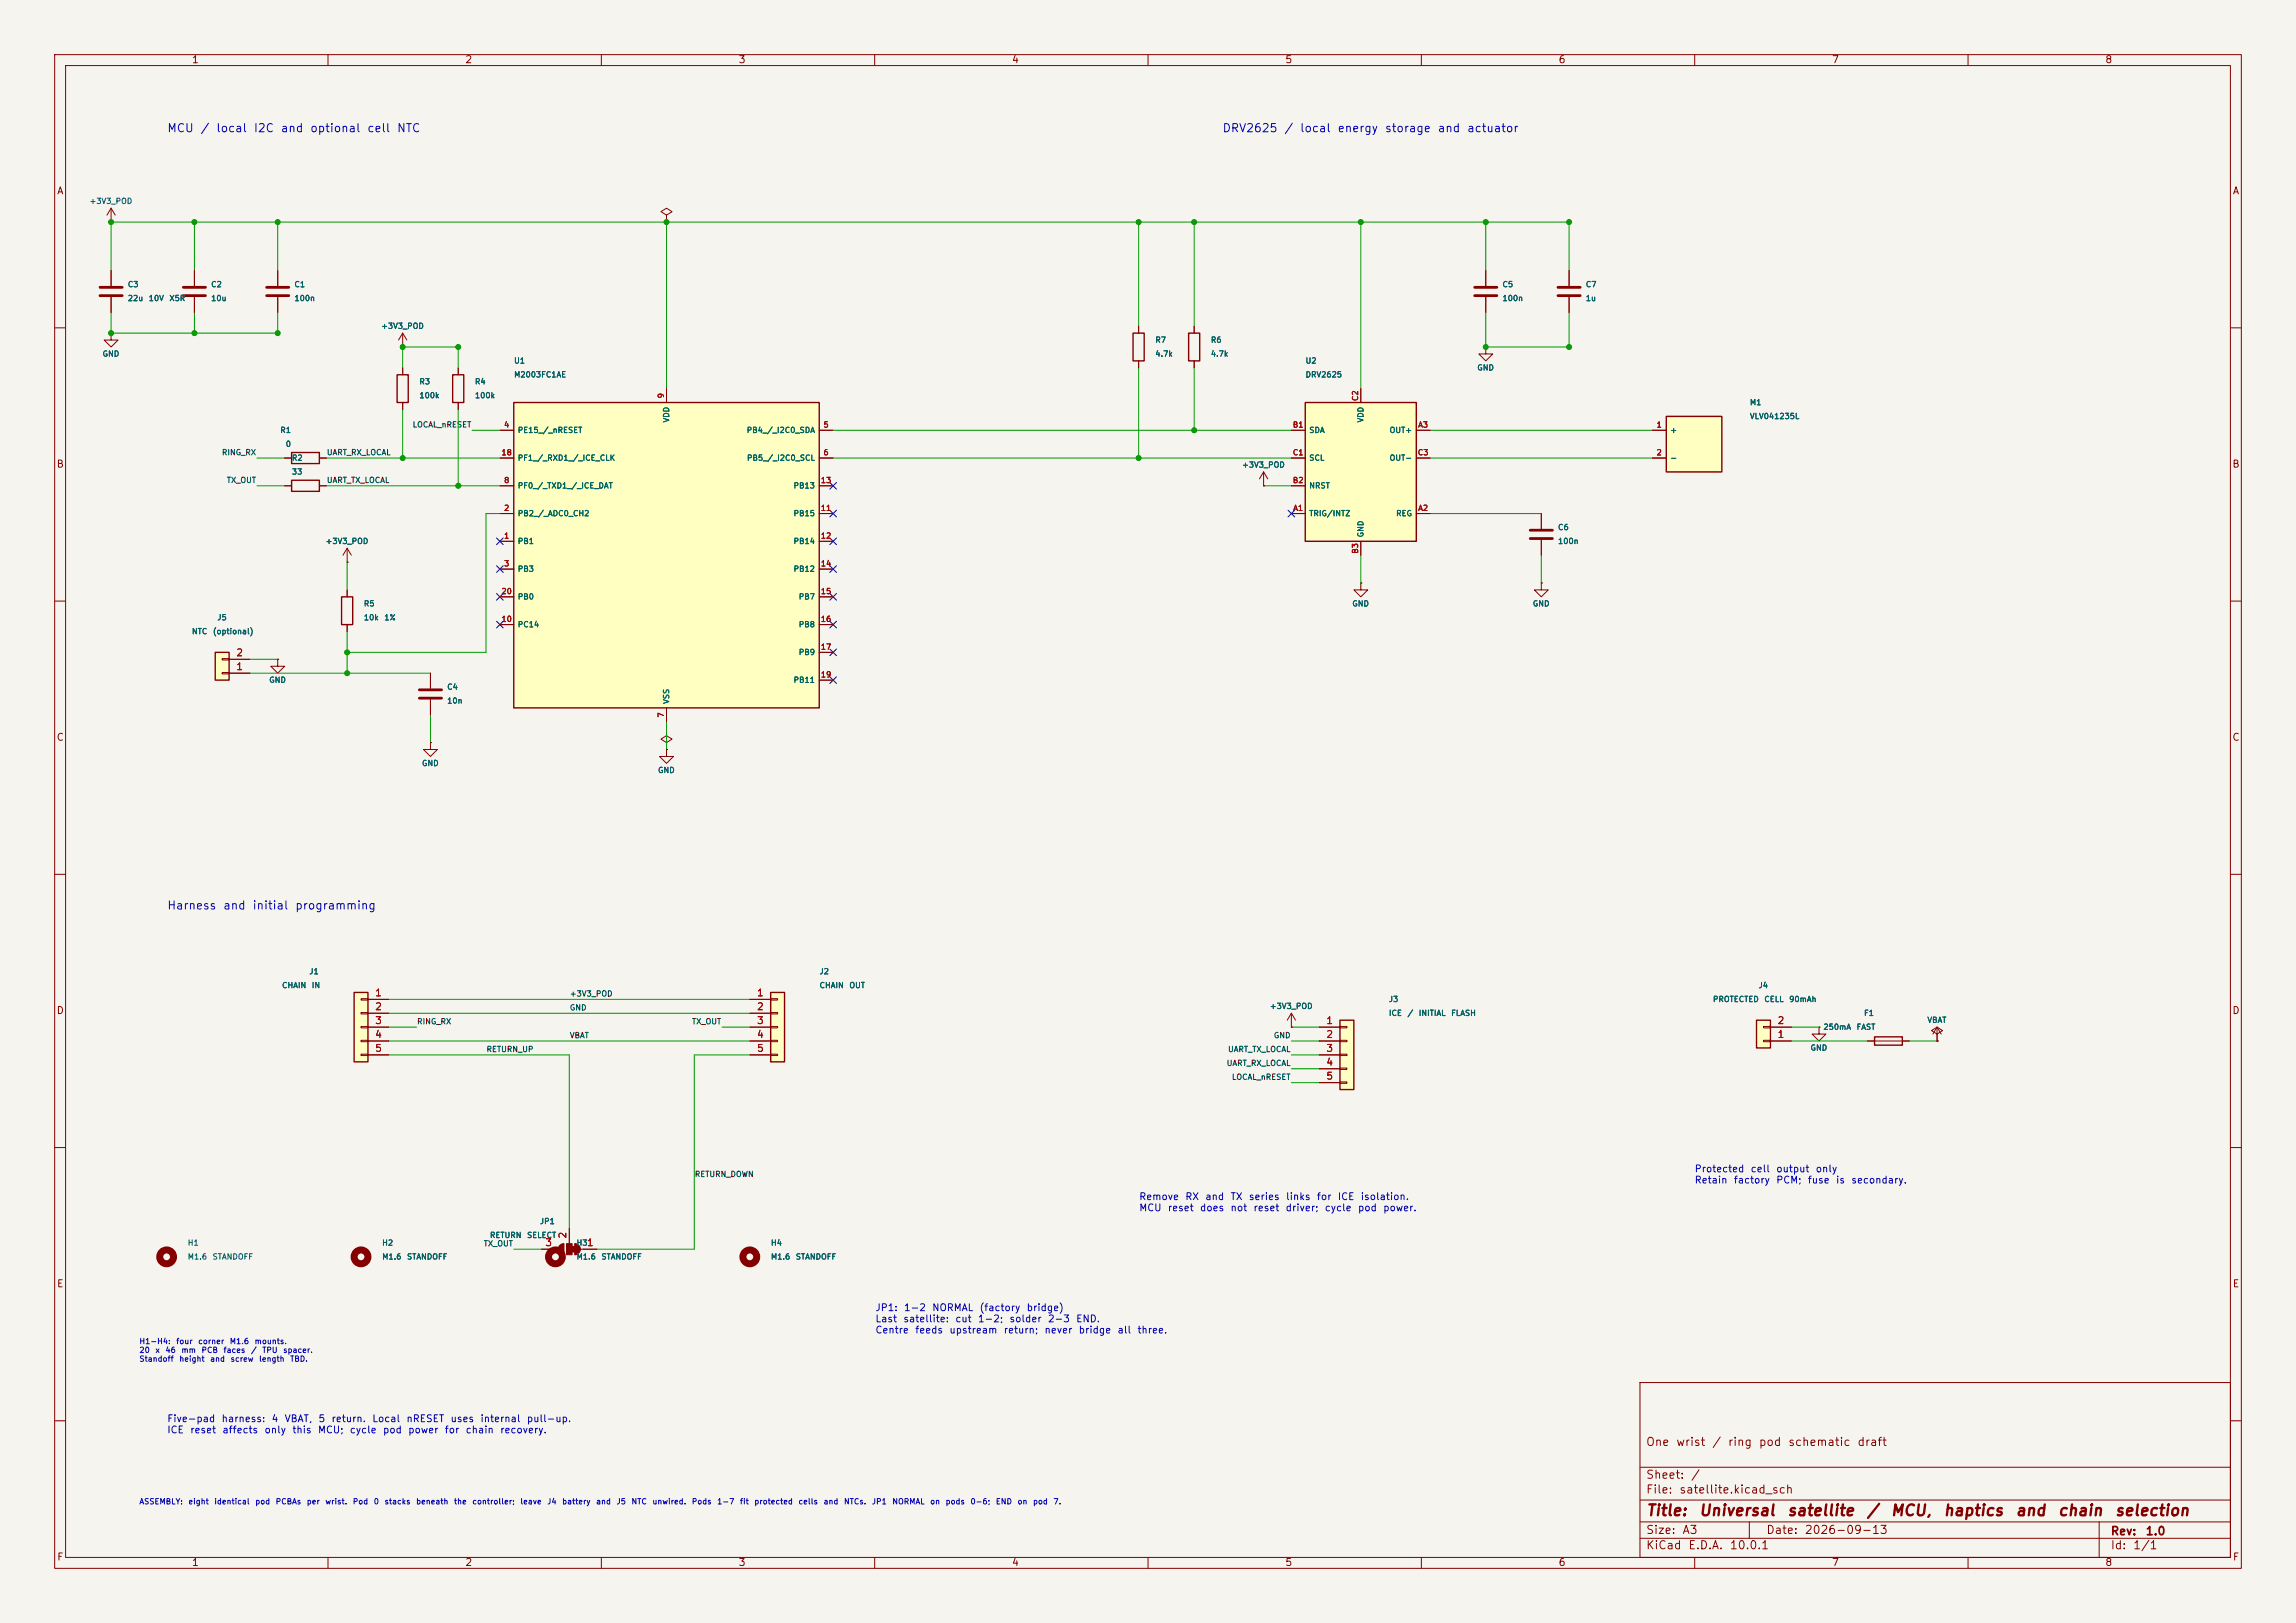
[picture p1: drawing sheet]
<svg xmlns="http://www.w3.org/2000/svg" width="420mm" height="297mm" viewBox="0 0 420 297" stroke-linecap="round" stroke-linejoin="round" font-family="sans-serif">
<defs><g id="words">
<g font-size="2" fill="#840000">
<text x="301" y="277.9">Title:</text>
<text x="310.6" y="277.9">Universal</text>
<text x="326.8" y="277.9">satellite</text>
<text x="341.3" y="277.9">/</text>
<text x="345.7" y="277.9">MCU,</text>
<text x="355.4" y="277.9">haptics</text>
<text x="368.6" y="277.9">and</text>
<text x="376.3" y="277.9">chain</text>
<text x="386.7" y="277.9">selection</text>
</g>
<g font-size="1.5" fill="#0000c2">
<text x="30.5" y="24.6">MCU</text>
<text x="36.6" y="24.6">/</text>
<text x="39.4" y="24.6">local</text>
<text x="46.3" y="24.6">I2C</text>
<text x="51.3" y="24.6">and</text>
<text x="56.6" y="24.6">optional</text>
<text x="67.1" y="24.6">cell</text>
<text x="72.5" y="24.6">NTC</text>
<text x="223.5" y="24.6">DRV2625</text>
<text x="234.8" y="24.6">/</text>
<text x="237.7" y="24.6">local</text>
<text x="244.6" y="24.6">energy</text>
<text x="253.2" y="24.6">storage</text>
<text x="262.9" y="24.6">and</text>
<text x="268.2" y="24.6">actuator</text>
<text x="30.5" y="166.8">Harness</text>
<text x="40.7" y="166.8">and</text>
<text x="46.1" y="166.8">initial</text>
<text x="53.9" y="166.8">programming</text>
</g>
<g font-size="1.5" fill="#840000">
<text x="301" y="265">One</text>
<text x="306.5" y="265">wrist</text>
<text x="313.1" y="265">/</text>
<text x="316" y="265">ring</text>
<text x="321.6" y="265">pod</text>
<text x="327" y="265">schematic</text>
<text x="339.6" y="265">draft</text>
<text x="301" y="273.7">File:</text>
<text x="301" y="271">Sheet:</text>
<text x="307.1" y="273.7">satellite.kicad_sch</text>
<text x="309.2" y="271">/</text>
<text x="301" y="281.1">Size:</text>
<text x="307.6" y="281.1">A3</text>
<text x="323" y="281.1">Date:</text>
<text x="330" y="281.1">2026-09-13</text>
<text x="386" y="281.3">Rev:</text>
<text x="392.4" y="281.3">1.0</text>
<text x="301" y="283.9">KiCad</text>
<text x="308.7" y="283.9">E.D.A.</text>
<text x="316.3" y="283.9">10.0.1</text>
<text x="386" y="283.9">Id:</text>
<text x="390.1" y="283.9">1/1</text>
</g>
<g font-size="1.3" fill="#840000">
<text x="35" y="11.9">1</text>
<text x="85" y="11.9">2</text>
<text x="135" y="11.9">3</text>
<text x="185" y="11.9">4</text>
<text x="235" y="11.9">5</text>
<text x="285" y="11.9">6</text>
<text x="335" y="11.9">7</text>
<text x="385" y="11.9">8</text>
<text x="10.3" y="35.9">A</text>
<text x="408.3" y="35.9">A</text>
<text x="10.3" y="85.9">B</text>
<text x="408.2" y="85.9">B</text>
<text x="10.3" y="135.9">C</text>
<text x="408.2" y="135.9">C</text>
<text x="10.3" y="185.9">D</text>
<text x="408.2" y="185.9">D</text>
<text x="10.3" y="235.9">E</text>
<text x="408.3" y="235.9">E</text>
<text x="10.3" y="285.9">F</text>
<text x="35" y="286.9">1</text>
<text x="85" y="286.9">2</text>
<text x="135" y="286.9">3</text>
<text x="185" y="286.9">4</text>
<text x="235" y="286.9">5</text>
<text x="285" y="286.9">6</text>
<text x="335" y="286.9">7</text>
<text x="385" y="286.9">8</text>
<text x="408.3" y="285.9">F</text>
</g>
<g font-size="1.3" fill="#a90000">
<text x="43.1" y="122.9">1</text>
<text x="43.1" y="120.4">2</text>
<text x="68.5" y="182.6">1</text>
<text x="68.5" y="185.2">2</text>
<text x="138.4" y="182.6">1</text>
<text x="138.4" y="185.2">2</text>
<text x="68.5" y="187.7">3</text>
<text x="68.5" y="190.2">4</text>
<text x="138.4" y="187.7">3</text>
<text x="138.4" y="190.2">4</text>
<text x="242.5" y="187.7">1</text>
<text x="242.5" y="190.2">2</text>
<text x="325" y="190.2">1</text>
<text x="325" y="187.7">2</text>
<text x="68.5" y="192.8">5</text>
<text x="138.4" y="192.8">5</text>
<text x="242.5" y="192.8">3</text>
<text x="242.5" y="195.3">4</text>
<text x="242.5" y="197.9">5</text>
<text x="103.9" y="226.8" transform="rotate(-90 103.9 226.8)">2</text>
<text x="99.6" y="228.3">3</text>
<text x="107.2" y="228.3">1</text>
</g>
<g font-size="1.3" fill="#0000c2">
<text x="309.9" y="214.8">Protected</text>
<text x="320.1" y="214.8">cell</text>
<text x="324.8" y="214.8">output</text>
<text x="332" y="214.8">only</text>
<text x="208.3" y="219.9">Remove</text>
<text x="208.3" y="222">MCU</text>
<text x="213.5" y="222">reset</text>
<text x="216.7" y="219.9">RX</text>
<text x="219.4" y="222">does</text>
<text x="220.4" y="219.9">and</text>
<text x="225" y="219.9">TX</text>
<text x="225" y="222">not</text>
<text x="228.3" y="219.9">series</text>
<text x="229.2" y="222">reset</text>
<text x="235.1" y="222">driver;</text>
<text x="235.1" y="219.9">links</text>
<text x="240.8" y="219.9">for</text>
<text x="242.2" y="222">cycle</text>
<text x="244.6" y="219.9">ICE</text>
<text x="248.3" y="222">pod</text>
<text x="248.8" y="219.9">isolation.</text>
<text x="252.9" y="222">power.</text>
<text x="309.9" y="216.9">Retain</text>
<text x="317" y="216.9">factory</text>
<text x="324.8" y="216.9">PCM;</text>
<text x="330.6" y="216.9">fuse</text>
<text x="335.7" y="216.9">is</text>
<text x="338.5" y="216.9">secondary.</text>
<text x="160" y="240.2">JP1:</text>
<text x="160" y="242.3">Last</text>
<text x="160" y="244.3">Centre</text>
<text x="165.1" y="242.3">satellite:</text>
<text x="165.2" y="240.2">1-2</text>
<text x="167.3" y="244.3">feeds</text>
<text x="170.4" y="240.2">NORMAL</text>
<text x="173.5" y="244.3">upstream</text>
<text x="174.6" y="242.3">cut</text>
<text x="178.8" y="242.3">1-2;</text>
<text x="179.1" y="240.2">(factory</text>
<text x="183.5" y="244.3">return;</text>
<text x="184.5" y="242.3">solder</text>
<text x="187.7" y="240.2">bridge)</text>
<text x="190.9" y="244.3">never</text>
<text x="191.6" y="242.3">2-3</text>
<text x="196.7" y="242.3">END.</text>
<text x="197.2" y="244.3">bridge</text>
<text x="204.3" y="244.3">all</text>
<text x="207.9" y="244.3">three.</text>
<text x="30.5" y="260.6">Five-pad</text>
<text x="30.5" y="262.6">ICE</text>
<text x="34.7" y="262.6">reset</text>
<text x="40.4" y="260.6">harness:</text>
<text x="40.6" y="262.6">affects</text>
<text x="48.3" y="262.6">only</text>
<text x="49.6" y="260.6">4</text>
<text x="52" y="260.6">VBAT,</text>
<text x="53.4" y="262.6">this</text>
<text x="58" y="262.6">MCU;</text>
<text x="58.1" y="260.6">5</text>
<text x="60.5" y="260.6">return.</text>
<text x="63.9" y="262.6">cycle</text>
<text x="68" y="260.6">Local</text>
<text x="69.9" y="262.6">pod</text>
<text x="74.2" y="260.6">nRESET</text>
<text x="74.6" y="262.6">power</text>
<text x="81.2" y="262.6">for</text>
<text x="82.3" y="260.6">uses</text>
<text x="85.1" y="262.6">chain</text>
<text x="87.8" y="260.6">internal</text>
<text x="91.4" y="262.6">recovery.</text>
<text x="96.3" y="260.6">pull-up.</text>
</g>
<g font-size="1" fill="#006464">
<text x="16.3" y="37.6">+3V3_POD</text>
<text x="23.3" y="52.8">C3</text>
<text x="38.5" y="52.8">C2</text>
<text x="53.8" y="52.8">C1</text>
<text x="274.7" y="52.8">C5</text>
<text x="290" y="52.8">C7</text>
<text x="23.3" y="55.3">22u</text>
<text x="27.1" y="55.3">10V</text>
<text x="30.9" y="55.3">X5R</text>
<text x="38.5" y="55.3">10u</text>
<text x="53.8" y="55.3">100n</text>
<text x="274.7" y="55.3">100n</text>
<text x="290" y="55.3">1u</text>
<text x="18.7" y="65.5">GND</text>
<text x="69.6" y="60.4">+3V3_POD</text>
<text x="211.2" y="65.5">4.7k</text>
<text x="211.2" y="63">R7</text>
<text x="221.4" y="65.5">4.7k</text>
<text x="221.4" y="63">R6</text>
<text x="76.6" y="70.6">R3</text>
<text x="86.8" y="70.6">R4</text>
<text x="93.9" y="69.3">M2003FC1AE</text>
<text x="93.9" y="66.8">U1</text>
<text x="238.7" y="69.3">DRV2625</text>
<text x="238.7" y="66.8">U2</text>
<text x="270.1" y="68">GND</text>
<text x="76.6" y="73.1">100k</text>
<text x="86.8" y="73.1">100k</text>
<text x="122.6" y="77.4" transform="rotate(-90 122.6 77.4)">VDD</text>
<text x="249.6" y="77.4" transform="rotate(-90 249.6 77.4)">VDD</text>
<text x="320" y="74.4">M1</text>
<text x="320" y="76.9">VLV041235L</text>
<text x="51.2" y="79.5">R1</text>
<text x="52.2" y="82">0</text>
<text x="94.6" y="79.5">PE15_/_nRESET</text>
<text x="136.5" y="79.5">PB4_/_I2C0_SDA</text>
<text x="239.4" y="79.5">SDA</text>
<text x="254.1" y="79.5">OUT+</text>
<text x="305.4" y="79.5">+</text>
<text x="53.3" y="84.5">R2</text>
<text x="53.3" y="87.1">33</text>
<text x="94.6" y="89.6">PF0_/_TXD1_/_ICE_DAT</text>
<text x="94.6" y="84.5">PF1_/_RXD1_/_ICE_CLK</text>
<text x="136.5" y="84.5">PB5_/_I2C0_SCL</text>
<text x="145.1" y="89.6">PB13</text>
<text x="227.1" y="85.8">+3V3_POD</text>
<text x="239.4" y="89.6">NRST</text>
<text x="239.4" y="84.5">SCL</text>
<text x="254.1" y="84.5">OUT-</text>
<text x="305.4" y="84.5">-</text>
<text x="94.6" y="94.7">PB2_/_ADC0_CH2</text>
<text x="145.1" y="94.7">PB15</text>
<text x="239.4" y="94.7">TRIG/INTZ</text>
<text x="255.3" y="94.7">REG</text>
<text x="59.5" y="99.8">+3V3_POD</text>
<text x="94.6" y="99.8">PB1</text>
<text x="145.1" y="99.8">PB14</text>
<text x="249.6" y="98.4" transform="rotate(-90 249.6 98.4)">GND</text>
<text x="284.9" y="97.2">C6</text>
<text x="284.9" y="99.8">100n</text>
<text x="94.6" y="104.9">PB3</text>
<text x="145.1" y="104.9">PB12</text>
<text x="39.7" y="113.8">J5</text>
<text x="66.5" y="113.8">10k</text>
<text x="66.5" y="111.2">R5</text>
<text x="70.2" y="113.8">1%</text>
<text x="94.6" y="109.9">PB0</text>
<text x="146" y="109.9">PB7</text>
<text x="247.3" y="111.2">GND</text>
<text x="280.3" y="111.2">GND</text>
<text x="35" y="116.3">NTC</text>
<text x="38.8" y="116.3">(optional)</text>
<text x="94.6" y="115">PC14</text>
<text x="146" y="115">PB8</text>
<text x="49.1" y="125.2">GND</text>
<text x="145.1" y="125.2">PB11</text>
<text x="146" y="120.1">PB9</text>
<text x="81.7" y="126.5">C4</text>
<text x="81.7" y="129">10n</text>
<text x="122.6" y="128.9" transform="rotate(-90 122.6 128.9)">VSS</text>
<text x="77.1" y="140.4">GND</text>
<text x="120.3" y="141.7">GND</text>
<text x="56.5" y="178.5">J1</text>
<text x="149.8" y="178.5">J2</text>
<text x="51.5" y="181.1">CHAIN</text>
<text x="56.9" y="181.1">IN</text>
<text x="149.8" y="181.1">CHAIN</text>
<text x="155.3" y="181.1">OUT</text>
<text x="232.2" y="184.9">+3V3_POD</text>
<text x="254" y="183.6">J3</text>
<text x="313.2" y="183.6">PROTECTED</text>
<text x="321.6" y="181.1">J4</text>
<text x="322.6" y="183.6">CELL</text>
<text x="327.2" y="183.6">90mAh</text>
<text x="254" y="186.1">ICE</text>
<text x="257.4" y="186.1">/</text>
<text x="259.4" y="186.1">INITIAL</text>
<text x="265.3" y="186.1">FLASH</text>
<text x="333.4" y="188.7">250mA</text>
<text x="339.5" y="188.7">FAST</text>
<text x="340.9" y="186.1">F1</text>
<text x="352.5" y="187.4">VBAT</text>
<text x="331.1" y="192.5">GND</text>
<text x="89.5" y="226.8">RETURN</text>
<text x="96.3" y="226.8">SELECT</text>
<text x="98.7" y="224.2">JP1</text>
<text x="34.2" y="228.2">H1</text>
<text x="34.2" y="230.7">M1.6</text>
<text x="38.8" y="230.7">STANDOFF</text>
<text x="69.8" y="228.2">H2</text>
<text x="69.8" y="230.7">M1.6</text>
<text x="74.4" y="230.7">STANDOFF</text>
<text x="105.4" y="228.2">H3</text>
<text x="105.4" y="230.7">M1.6</text>
<text x="109.9" y="230.7">STANDOFF</text>
<text x="140.9" y="228.2">H4</text>
<text x="140.9" y="230.7">M1.6</text>
<text x="145.5" y="230.7">STANDOFF</text>
</g>
<g font-size="1" fill="#a90000">
<text x="121.7" y="73" transform="rotate(-90 121.7 73)">9</text>
<text x="248.7" y="73.5" transform="rotate(-90 248.7 73.5)">C2</text>
<text x="91.6" y="83.6">18</text>
<text x="92.1" y="78.5">4</text>
<text x="150.5" y="78.5">5</text>
<text x="150.5" y="83.6">6</text>
<text x="236.4" y="78.5">B1</text>
<text x="236.4" y="83.6">C1</text>
<text x="259.2" y="83.6">C3</text>
<text x="259.3" y="78.5">A3</text>
<text x="302.9" y="78.5">1</text>
<text x="302.9" y="83.6">2</text>
<text x="92.1" y="88.6">8</text>
<text x="150" y="88.6">13</text>
<text x="236.4" y="88.6">B2</text>
<text x="92.1" y="93.7">2</text>
<text x="150" y="93.7">11</text>
<text x="236.5" y="93.7">A1</text>
<text x="259.3" y="93.7">A2</text>
<text x="92.1" y="98.8">1</text>
<text x="150" y="98.8">12</text>
<text x="248.7" y="101.4" transform="rotate(-90 248.7 101.4)">B3</text>
<text x="92.1" y="103.9">3</text>
<text x="150" y="103.9">14</text>
<text x="91.6" y="109">20</text>
<text x="150" y="109">15</text>
<text x="91.6" y="114">10</text>
<text x="150" y="114">16</text>
<text x="150" y="119.1">17</text>
<text x="150" y="124.2">19</text>
<text x="121.7" y="131.4" transform="rotate(-90 121.7 131.4)">7</text>
</g>
<g font-size="1" fill="#0f0f0f">
<text x="40.5" y="83.5">RING_RX</text>
<text x="59.7" y="83.5">UART_RX_LOCAL</text>
<text x="75.4" y="78.5">LOCAL_nRESET</text>
<text x="41.4" y="88.6">TX_OUT</text>
<text x="59.7" y="88.6">UART_TX_LOCAL</text>
<text x="104.1" y="185.1">GND</text>
<text x="104.1" y="182.6">+3V3_POD</text>
<text x="76.2" y="187.7">RING_RX</text>
<text x="104.1" y="190.2">VBAT</text>
<text x="126.5" y="187.7">TX_OUT</text>
<text x="232.9" y="190.2">GND</text>
<text x="88.9" y="192.8">RETURN_UP</text>
<text x="224.3" y="195.3">UART_RX_LOCAL</text>
<text x="224.5" y="192.8">UART_TX_LOCAL</text>
<text x="225.2" y="197.8">LOCAL_nRESET</text>
<text x="127" y="215.6">RETURN_DOWN</text>
<text x="88.4" y="228.3">TX_OUT</text>
</g>
<g font-size="1" fill="#0000c2">
<text x="25.4" y="246.2">H1-H4:</text>
<text x="25.4" y="247.8">20</text>
<text x="25.4" y="249.4">Standoff</text>
<text x="28.3" y="247.8">x</text>
<text x="30.2" y="247.8">46</text>
<text x="32.1" y="246.2">four</text>
<text x="32.7" y="249.4">height</text>
<text x="33.1" y="247.8">mm</text>
<text x="36.2" y="246.2">corner</text>
<text x="36.8" y="247.8">PCB</text>
<text x="38.3" y="249.4">and</text>
<text x="40.8" y="247.8">faces</text>
<text x="41.9" y="246.2">M1.6</text>
<text x="42.1" y="249.4">screw</text>
<text x="45.8" y="247.8">/</text>
<text x="46.5" y="246.2">mounts.</text>
<text x="47.3" y="249.4">length</text>
<text x="47.9" y="247.8">TPU</text>
<text x="51.7" y="247.8">spacer.</text>
<text x="53" y="249.4">TBD.</text>
<text x="25.4" y="275.5">ASSEMBLY:</text>
<text x="34.4" y="275.5">eight</text>
<text x="39.1" y="275.5">identical</text>
<text x="46.6" y="275.5">pod</text>
<text x="50.3" y="275.5">PCBAs</text>
<text x="56" y="275.5">per</text>
<text x="59.4" y="275.5">wrist.</text>
<text x="64.4" y="275.5">Pod</text>
<text x="68.3" y="275.5">0</text>
<text x="70.2" y="275.5">stacks</text>
<text x="76" y="275.5">beneath</text>
<text x="82.9" y="275.5">the</text>
<text x="86.3" y="275.5">controller;</text>
<text x="95.1" y="275.5">leave</text>
<text x="100" y="275.5">J4</text>
<text x="102.7" y="275.5">battery</text>
<text x="108.9" y="275.5">and</text>
<text x="112.7" y="275.5">J5</text>
<text x="115.4" y="275.5">NTC</text>
<text x="119.2" y="275.5">unwired.</text>
<text x="126.4" y="275.5">Pods</text>
<text x="131.1" y="275.5">1-7</text>
<text x="135.2" y="275.5">fit</text>
<text x="137.9" y="275.5">protected</text>
<text x="146" y="275.5">cells</text>
<text x="150.5" y="275.5">and</text>
<text x="154.3" y="275.5">NTCs.</text>
<text x="159.4" y="275.5">JP1</text>
<text x="163.1" y="275.5">NORMAL</text>
<text x="170" y="275.5">on</text>
<text x="172.9" y="275.5">pods</text>
<text x="177.4" y="275.5">0-6;</text>
<text x="182.1" y="275.5">END</text>
<text x="186" y="275.5">on</text>
<text x="188.9" y="275.5">pod</text>
<text x="192.6" y="275.5">7.</text>
</g>
</g></defs>
<path d="M0 0h420v297h-420z" fill="#f5f4ef" stroke="#f5f4ef" stroke-width=".18"/>
<g fill="none" stroke="#840000" stroke-width=".18">
<path d="M10 10h400v277h-400zM12 12h396v273h-396zM60 10v2M110 10v2M160 10v2M210 10v2M260 10v2M310 10v2M360 10v2M20.3 38.1l-.7 1.3M20.3 38.1l.8 1.3M20.3 38.1v2.5"/>
<path d="M20.3 40.6h.1M35.6 49.5v2.8M35.6 54.4v2.8M10 60h2M73.7 63.5h.1M73.7 61l-.8 1.2M73.7 61l.7 1.2M73.7 61v2.5M73.7 67.3v1.3M73.7 73.7v1.2M408 60h2M10 110h2"/>
<path d="M63.5 102.9h.1M63.5 100.3l-.8 1.3M63.5 100.3l.8 1.3M63.5 100.3v2.6M408 110h2M78.7 123.2v2.8M78.7 128v2.8M121.9 137.2v1.2h1.3l-1.3 1.3-1.3-1.3h1.3M121.9 137.2h.1M10 160h2M408 160h2M354.3 190.5h.1"/>
<path d="M354.3 188l-.7 1.2M354.3 188l.8 1.2M354.3 188v2.5M10 210h2M408 210h2M300 253h108v32h-108zM10 260h2M300 278.5h108M300 274.5h108M300 268.5h108M320 278.5v3M384 278.5v6.5"/>
<path d="M408 260h2M60 285v2M110 285v2M160 285v2M210 285v2M260 285v2M300 281.5h108M310 285v2M360 285v2"/>
</g>
<path d="M33.5 52.6h4.1M33.5 54.1h4.1M76.7 126.2h4.1M76.7 127.8h4.1" fill="none" stroke="#840000" stroke-width=".51"/>
<path d="M72.6 68.6h2.1v5.1h-2.1z" fill="none" stroke="#840000" stroke-width=".25"/>
<path d="M94 73.7h55.9v55.8h-55.9z" fill="#ffffc2"/>
<path d="M94 73.7h55.9v55.8h-55.9z" fill="none" stroke="#840000" stroke-width=".25"/>
<g fill="none" stroke="#840000" stroke-width=".18">
<path d="M287 49.5v2.8M287 54.4v2.8M20.3 61v1.2h1.3l-1.3 1.3-1.3-1.3h1.3M20.3 61h.1M91.4 78.7h2.6M121.9 71.1v2.6M149.9 78.7h2.5M91.4 99.1h2.6M91.4 94h2.6M91.4 83.8h2.6M91.4 88.9h2.6M149.9 99.1h2.5"/>
<path d="M149.9 94h2.5M149.9 83.8h2.5M149.9 88.9h2.5M91.4 104.1h2.6M91.4 114.3h2.6M91.4 109.2h2.6M149.9 104.1h2.5M149.9 114.3h2.5M149.9 109.2h2.5M149.9 119.4h2.5M121.9 129.5v2.6M149.9 124.5h2.5"/>
<path d="M354.3 189.2l1-.6-1-.6-1 .6 1 .6v1.3M354.3 190.5h.1"/>
</g>
<path d="M285 52.6h4.1M285 54.1h4.1" fill="none" stroke="#840000" stroke-width=".51"/>
<path d="M304.8 76.2h10.2v10.2h-10.2z" fill="#ffffc2"/>
<path d="M207.3 61h2v5h-2zM217.4 61h2.1v5h-2.1zM304.8 76.2h10.2v10.2h-10.2zM53.3 82.8h5.1v2h-5.1zM53.3 87.9h5.1v2h-5.1z" fill="none" stroke="#840000" stroke-width=".25"/>
<g fill="none" stroke="#840000" stroke-width=".18">
<path d="M20.3 49.5v2.8M20.3 54.4v2.8M50.8 49.5v2.8M50.8 54.4v2.8M208.3 59.7v1.3M218.4 59.7v1.3M271.8 49.5v2.8M271.8 54.4v2.8M208.3 66v1.3M218.4 66v1.3M271.8 63.5v1.3h1.2l-1.2 1.2-1.3-1.2h1.3M271.8 63.5h.1"/>
<path d="M302.3 78.7h2.5M52.1 83.8h1.2M52.1 88.9h1.2M58.4 83.8h1.3M58.4 88.9h1.3M231.1 88.9h.1M231.1 86.4l-.7 1.2M231.1 86.4l.8 1.2M231.1 86.4v2.5M281.9 94v2.8M281.9 98.8v2.8M302.3 83.8h2.5"/>
<path d="M248.9 106.7v1.3h1.3l-1.3 1.2-1.3-1.2h1.3M248.9 106.7h.1M281.9 106.7v1.3h1.3l-1.3 1.2-1.2-1.2h1.2M281.9 106.7h.1M50.8 120.7v1.2h1.3l-1.3 1.3-1.3-1.3h1.3M50.8 120.7h.1M78.7 135.9v1.3h1.3l-1.3 1.2-1.2-1.2h1.2M78.7 135.9h.1M332.7 188v1.2h1.3l-1.3 1.3-1.2-1.3h1.2M332.7 188h.1M99.1 228.6h3M103.1 227.6v2"/>
<path d="M104.1 224.8v2.8M105.2 227.6v2M106.2 228.6h3"/>
</g>
<path d="M18.3 52.6h4.1M18.3 54.1h4.1M48.8 52.6h4M48.8 54.1h4M269.7 52.6h4.1M269.7 54.1h4.1M279.9 97h4.1M279.9 98.6h4.1" fill="none" stroke="#840000" stroke-width=".51"/>
<g fill="#840000" stroke="#840000" stroke-width=".18">
<path d="M104.6 228.1h.6v1h-.6z"/>
<path d="M105.2 227.6a1.02 1.02 0 0 1 1 1 1.02 1.02 0 0 1-1 1z"/>
<path d="M103.6 227.6h1v2h-1z"/>
<path d="M102.4 227.9l.7-.3v2a1.02 1.02 0 0 1-.9-.6 1.02 1.02 0 0 1 .2-1.1z"/>
</g>
<path d="M238.8 73.7h20.3v25.4h-20.3z" fill="#ffffc2"/>
<path d="M238.8 73.7h20.3v25.4h-20.3z" fill="none" stroke="#840000" stroke-width=".25"/>
<path d="M121.9 39.4l1-.7-1-.6-1 .6 1 .7v1.2M121.9 40.6h.1M236.2 78.7h2.6M248.9 71.1v2.6M259.1 78.7h2.5M236.2 94h2.6M236.2 88.9h2.6M236.2 83.8h2.6M248.9 99.1v2.5M259.1 94h2.5M259.1 83.8h2.5" fill="none" stroke="#840000" stroke-width=".18"/>
<path d="M141 181.6h2.5v12.7h-2.5z" fill="#ffffc2"/>
<path d="M82.8 68.6h2v5.1h-2zM141 181.6h2.5v12.7h-2.5z" fill="none" stroke="#840000" stroke-width=".25"/>
<g fill="none" stroke="#840000" stroke-width=".18">
<path d="M83.8 67.3v1.3M83.8 73.7v1.2M121.9 135.9l1-.6-1-.7-1 .7 1 .6v1.3M121.9 137.2h.1M137.2 182.9h3.8M137.2 185.4h3.8M137.2 188h3.8M137.2 190.5h3.8M137.2 193h3.8M141 182.8h1.2v.2h-1.2zM141 185.3h1.2v.2h-1.2zM141 187.8h1.2v.3h-1.2z"/>
<path d="M141 190.4h1.2v.2h-1.2zM141 192.9h1.2v.3h-1.2z"/>
</g>
<path d="M64.8 181.6h2.5v12.7h-2.5z" fill="#ffffc2"/>
<path d="M64.8 181.6h2.5v12.7h-2.5z" fill="none" stroke="#840000" stroke-width=".25"/>
<g fill="none" stroke="#840000" stroke-width=".18">
<path d="M66 182.8h1.3v.2h-1.3zM66 185.3h1.3v.2h-1.3zM66 187.8h1.3v.3h-1.3zM66 190.4h1.3v.2h-1.3zM66 192.9h1.3v.3h-1.3zM67.3 182.9h3.8M67.3 185.4h3.8M67.3 188h3.8M67.3 190.5h3.8M67.3 193h3.8M236.2 188h.1M236.2 185.4l-.7 1.3"/>
<path d="M236.2 185.4l.8 1.3M236.2 185.4v2.6"/>
</g>
<g fill="none" stroke="#840000" stroke-width="1.3">
<circle cx="30.5" cy="230" r="1.27"/>
<circle cx="66" cy="230" r="1.27"/>
<circle cx="101.6" cy="230" r="1.27"/>
<circle cx="137.2" cy="230" r="1.27"/>
</g>
<path d="M245.1 186.7h2.5v12.7h-2.5z" fill="#ffffc2"/>
<path d="M62.5 109.2h2v5.1h-2zM245.1 186.7h2.5v12.7h-2.5zM342.9 189.7h5.1v1.6h-5.1z" fill="none" stroke="#840000" stroke-width=".25"/>
<g fill="none" stroke="#840000" stroke-width=".18">
<path d="M63.5 108v1.2M63.5 114.3v1.3M241.3 188h3.8M241.3 190.5h3.8M241.3 193h3.8M241.3 195.6h3.8M241.3 198.1h3.8M245.1 187.8h1.3v.3h-1.3zM245.1 190.4h1.3v.2h-1.3zM245.1 192.9h1.3v.3h-1.3zM245.1 195.5h1.3v.2h-1.3zM245.1 198h1.3v.2h-1.3z"/>
<path d="M341.6 190.5h7.6"/>
</g>
<path d="M321.3 186.7h2.5v5.1h-2.5z" fill="#ffffc2"/>
<path d="M321.3 186.7h2.5v5.1h-2.5z" fill="none" stroke="#840000" stroke-width=".25"/>
<path d="M322.6 190.4h1.2v.2h-1.2zM322.6 187.8h1.2v.3h-1.2zM323.8 190.5h3.9M323.8 188h3.9" fill="none" stroke="#840000" stroke-width=".18"/>
<path d="M39.4 119.4h2.5v5.1h-2.5z" fill="#ffffc2"/>
<path d="M39.4 119.4h2.5v5.1h-2.5z" fill="none" stroke="#840000" stroke-width=".25"/>
<g fill="none" stroke="#840000" stroke-width=".18">
<path d="M20.3 49.5v2.8M20.3 54.4v2.8M35.6 49.5v2.8M35.6 54.4v2.8M50.8 49.5v2.8M50.8 54.4v2.8M208.3 59.7v1.3M218.4 59.7v1.3M271.8 49.5v2.8M271.8 54.4v2.8M287 49.5v2.8M287 54.4v2.8"/>
<path d="M20.3 61h.1M73.7 63.5h.1M73.7 67.3v1.3M73.7 73.7v1.2M83.8 67.3v1.3M83.8 73.7v1.2M91.4 78.7h2.6M121.9 71.1v2.6M149.9 78.7h2.5M208.3 66v1.3M218.4 66v1.3M236.2 78.7h2.6"/>
<path d="M248.9 71.1v2.6M259.1 78.7h2.5M271.8 63.5h.1M302.3 78.7h2.5M52.1 83.8h1.2M52.1 88.9h1.2M58.4 83.8h1.3M58.4 88.9h1.3M91.4 83.8h2.6M91.4 94h2.6M91.4 88.9h2.6M91.4 99.1h2.6"/>
<path d="M149.9 83.8h2.5M149.9 94h2.5M149.9 88.9h2.5M149.9 99.1h2.5M231.1 88.9h.1M236.2 83.8h2.6M236.2 94h2.6M236.2 88.9h2.6M248.9 99.1v2.5M259.1 83.8h2.5M259.1 94h2.5M281.9 94v2.8"/>
<path d="M281.9 98.8v2.8M302.3 83.8h2.5M63.5 102.9h.1M63.5 108v1.2M63.5 114.3v1.3M91.4 104.1h2.6M91.4 114.3h2.6M91.4 109.2h2.6M149.9 104.1h2.5M149.9 114.3h2.5M149.9 109.2h2.5M149.9 119.4h2.5"/>
<path d="M248.9 106.7h.1M281.9 106.7h.1M40.6 123.1h1.3v.2h-1.3zM40.6 120.5h1.3v.3h-1.3zM41.9 123.2h3.8M41.9 120.7h3.8M50.8 120.7h.1M78.7 135.9h.1M78.7 123.2v2.8M78.7 128v2.8M121.9 137.2h.1M121.9 129.5v2.6"/>
<path d="M149.9 124.5h2.5M67.3 182.9h3.8M67.3 185.4h3.8M67.3 188h3.8M67.3 190.5h3.8M67.3 193h3.8M137.2 182.9h3.8M137.2 185.4h3.8M137.2 188h3.8M137.2 190.5h3.8M137.2 193h3.8M236.2 188h.1"/>
<path d="M241.3 188h3.8M241.3 190.5h3.8M241.3 193h3.8M241.3 195.6h3.8M241.3 198.1h3.8M323.8 188h3.9M323.8 190.5h3.9M332.7 188h.1M341.6 190.5h1.3M348 190.5h1.2M354.3 190.5h.1M99.1 228.6h2.5"/>
<path d="M104.1 224.8v2.5M106.7 228.6h2.5"/>
</g>
<g fill="none" stroke="#009600" stroke-width=".18">
<path d="M20.3 49.5v-8.9h266.7v8.9M20.3 57.2v3.8h30.5v-3.8M35.6 40.6v8.9M35.6 57.2v3.8M50.8 40.6v8.9M121.9 40.6v30.5M208.3 40.6v19.1M218.4 40.6v19.1M248.9 40.6v30.5M271.8 57.2v6.3h15.2v-6.3M271.8 40.6v8.9M73.7 67.3v-3.8h10.1v3.8"/>
<path d="M73.7 74.9v8.9M83.8 74.9v14M86.4 78.7h5M152.4 78.7h83.8M208.3 67.3v16.5M218.4 67.3v11.4M261.6 78.7h40.7M47 83.8h5.1M47 88.9h5.1M59.7 83.8h31.7M59.7 88.9h31.7M91.4 94h-2.5v25.4h-25.4"/>
<path d="M152.4 83.8h83.8M231.1 88.9h5.1M261.6 83.8h40.7M261.6 94h20.3M63.5 102.9v5.1M63.5 115.6v7.6M248.9 101.6v5.1M281.9 101.6v5.1M45.7 123.2h33M45.7 120.7h5.1M78.7 130.8v5.1M121.9 132.1v5.1"/>
<path d="M71.1 193h33v31.8M71.1 182.9h66.1M71.1 185.4h66.1M71.1 190.5h66.1M71.1 188h5.1M132.1 188h5.1M137.2 193h-10.2v35.6h-17.8M236.2 193h5.1M236.2 190.5h5.1M236.2 188h5.1M236.2 198.1h5.1M236.2 195.6h5.1"/>
<path d="M327.7 190.5h13.9M327.7 188h5M349.2 190.5h5.1M94 228.6h5.1"/>
</g>
<g fill="none" stroke="#000084" stroke-width=".18">
<path d="M90.8 98.5l1.2 1.2M92 98.5l-1.2 1.2M151.8 88.3l1.2 1.2M151.8 93.4l1.2 1.2M151.8 98.5l1.2 1.2M153 88.3l-1.2 1.2M153 93.4l-1.2 1.2M153 98.5l-1.2 1.2M235.6 93.4l1.2 1.2M236.8 93.4l-1.2 1.2M90.8 103.5l1.2 1.2M90.8 113.7l1.2 1.2"/>
<path d="M90.8 108.6l1.2 1.2M92 103.5l-1.2 1.2M92 113.7l-1.2 1.2M92 108.6l-1.2 1.2M151.8 103.5l1.2 1.2M151.8 108.6l1.2 1.2M151.8 113.7l1.2 1.2M151.8 118.8l1.2 1.2M153 103.5l-1.2 1.2M153 108.6l-1.2 1.2M153 113.7l-1.2 1.2M153 118.8l-1.2 1.2"/>
<path d="M151.8 123.9l1.2 1.2M153 123.9l-1.2 1.2"/>
</g>
<g fill="#009600" stroke="#009600" stroke-width=".18">
<circle cx="73.7" cy="83.8" r=".46"/>
<circle cx="83.8" cy="88.9" r=".46"/>
<circle cx="218.4" cy="78.7" r=".46"/>
<circle cx="208.3" cy="83.8" r=".46"/>
<circle cx="218.4" cy="40.6" r=".46"/>
<circle cx="208.3" cy="40.6" r=".46"/>
<circle cx="271.8" cy="40.6" r=".46"/>
<circle cx="271.8" cy="63.5" r=".46"/>
<circle cx="287" cy="40.6" r=".46"/>
<circle cx="248.9" cy="40.6" r=".46"/>
<circle cx="287" cy="63.5" r=".46"/>
<circle cx="73.7" cy="63.5" r=".46"/>
<circle cx="50.8" cy="40.6" r=".46"/>
<circle cx="35.6" cy="40.6" r=".46"/>
<circle cx="20.3" cy="61" r=".46"/>
<circle cx="20.3" cy="40.6" r=".46"/>
<circle cx="35.6" cy="61" r=".46"/>
<circle cx="50.8" cy="61" r=".46"/>
<circle cx="63.5" cy="119.4" r=".46"/>
<circle cx="63.5" cy="123.2" r=".46"/>
<circle cx="121.9" cy="40.6" r=".46"/>
<circle cx="83.8" cy="63.5" r=".46"/>
</g>
<use href="#words"/>
</svg>
